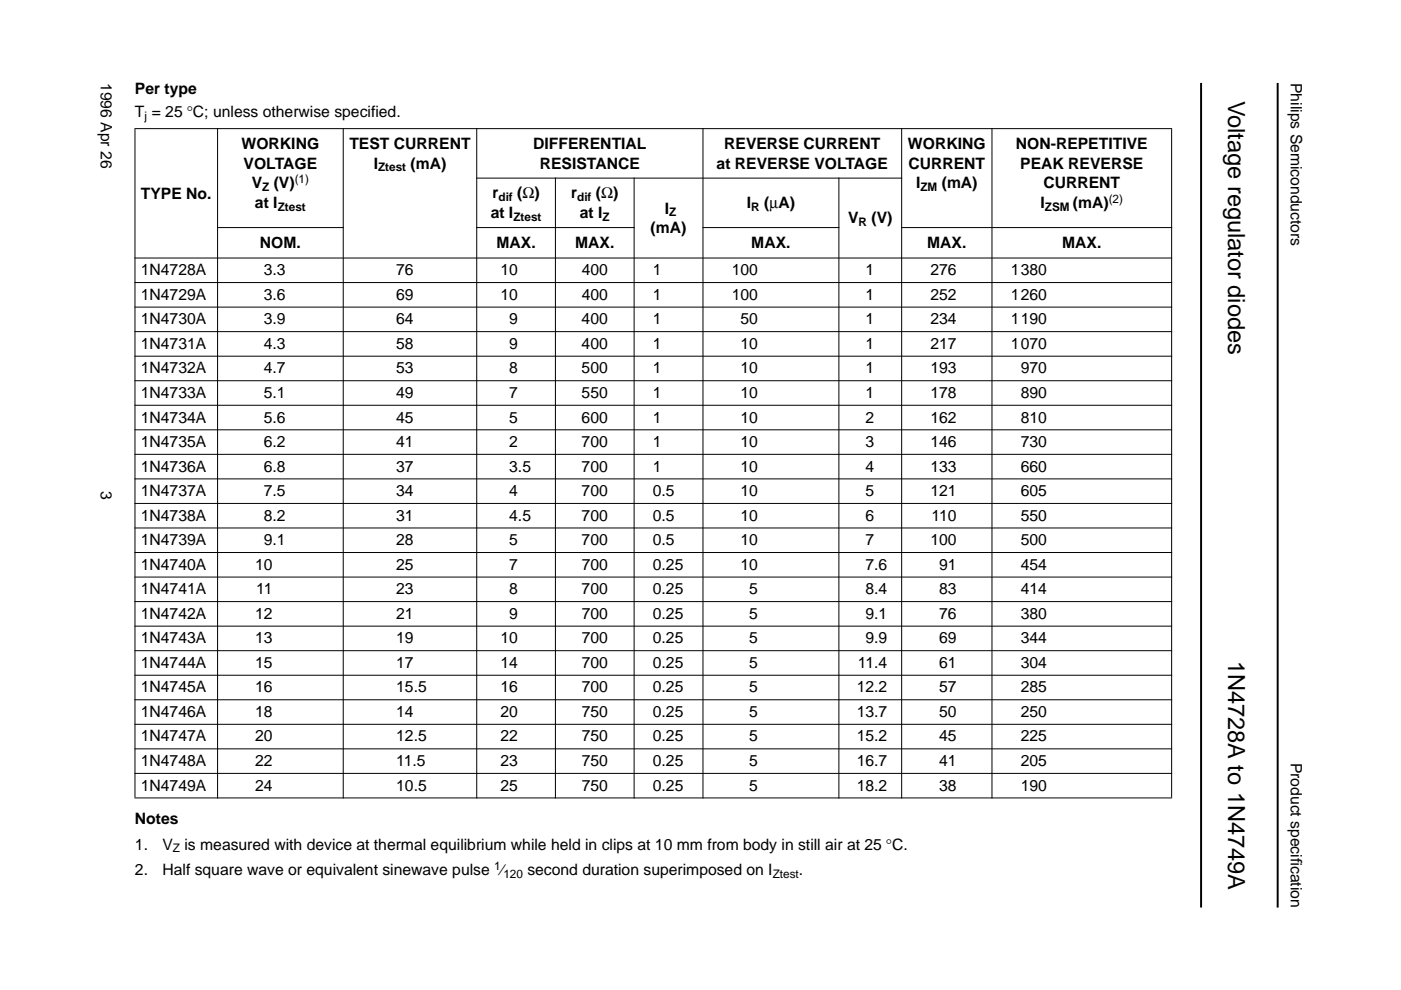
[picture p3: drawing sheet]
<svg xmlns="http://www.w3.org/2000/svg" width="297mm" height="210mm" viewBox="0 0 297 210" stroke-linecap="round" stroke-linejoin="round" font-family="sans-serif">
<defs><g id="words">
<g font-size="5">
<text x="260.4" y="21.3" transform="rotate(90 260.4 21.3)">Voltage regulator diodes</text>
<text x="260.4" y="140.1" transform="rotate(90 260.4 140.1)">1N4728A to 1N4749A</text>
</g>
<g font-size="3.3">
<text x="21.4" y="17.6" transform="rotate(90 21.4 17.6)">1996 Apr 26</text>
<text x="273.7" y="17.6" transform="rotate(90 273.7 17.6)">Philips Semiconductors</text>
<text x="28.6" y="20">Per type</text>
<text x="28.6" y="24.8">T = 25 °C; unless otherwise specified.</text>
<text x="51.2" y="31.6">WORKING</text>
<text x="51.6" y="35.7">VOLTAGE</text>
<text x="74.1" y="31.6">TEST CURRENT</text>
<text x="79.2" y="35.7">I</text>
<text x="87" y="35.7">(mA)</text>
<text x="113" y="31.6">DIFFERENTIAL</text>
<text x="114.4" y="35.7">RESISTANCE</text>
<text x="151.9" y="35.7">at REVERSE VOLTAGE</text>
<text x="153.5" y="31.6">REVERSE CURRENT</text>
<text x="192.5" y="31.6">WORKING</text>
<text x="192.6" y="35.7">CURRENT</text>
<text x="215.4" y="31.6">NON-REPETITIVE</text>
<text x="216.3" y="35.7">PEAK REVERSE</text>
<text x="53.4" y="39.9">V</text>
<text x="58" y="39.9">(V)</text>
<text x="194.2" y="39.9">I</text>
<text x="199.7" y="39.9">(mA)</text>
<text x="221.2" y="39.9">CURRENT</text>
<text x="29.9" y="42.1">TYPE No.</text>
<text x="54.1" y="44.1">at I</text>
<text x="104" y="46.2">at I</text>
<text x="104.4" y="42.1">r</text>
<text x="109.7" y="42.1">(Ω)</text>
<text x="121.1" y="42.1">r</text>
<text x="122.9" y="46.2">at I</text>
<text x="126.4" y="42.1">(Ω)</text>
<text x="141" y="45.3">I</text>
<text x="158.4" y="44.1">I</text>
<text x="162" y="44.1">(µA)</text>
<text x="179.8" y="47.4">V</text>
<text x="184.8" y="47.4">(V)</text>
<text x="220.6" y="44.1">I</text>
<text x="227.5" y="44.1">(mA)</text>
<text x="55.1" y="52.7">NOM.</text>
<text x="105.3" y="52.6">MAX.</text>
<text x="121.9" y="52.6">MAX.</text>
<text x="138" y="49.5">(mA)</text>
<text x="159.3" y="52.6">MAX.</text>
<text x="196.6" y="52.6">MAX.</text>
<text x="225.2" y="52.6">MAX.</text>
<text x="29.9" y="58.4">1N4728A</text>
<text x="55.9" y="58.4">3.3</text>
<text x="84" y="58.4">76</text>
<text x="106.1" y="58.4">10</text>
<text x="123.3" y="58.4">400</text>
<text x="138.4" y="58.4">1</text>
<text x="155.1" y="58.4">100</text>
<text x="183.5" y="58.4">1</text>
<text x="197.3" y="58.4">276</text>
<text x="214.3" y="58.4">1380</text>
<text x="29.9" y="63.6">1N4729A</text>
<text x="55.9" y="63.6">3.6</text>
<text x="84" y="63.6">69</text>
<text x="106.1" y="63.6">10</text>
<text x="123.3" y="63.6">400</text>
<text x="138.4" y="63.6">1</text>
<text x="155.1" y="63.6">100</text>
<text x="183.5" y="63.6">1</text>
<text x="197.3" y="63.6">252</text>
<text x="214.3" y="63.6">1260</text>
<text x="29.9" y="68.8">1N4730A</text>
<text x="55.9" y="68.8">3.9</text>
<text x="84" y="68.8">64</text>
<text x="108" y="68.8">9</text>
<text x="123.3" y="68.8">400</text>
<text x="138.4" y="68.8">1</text>
<text x="157" y="68.8">50</text>
<text x="183.5" y="68.8">1</text>
<text x="197.3" y="68.8">234</text>
<text x="214.3" y="68.8">1190</text>
<text x="29.9" y="74">1N4731A</text>
<text x="55.9" y="74">4.3</text>
<text x="84" y="74">58</text>
<text x="108" y="74">9</text>
<text x="123.3" y="74">400</text>
<text x="138.4" y="74">1</text>
<text x="157" y="74">10</text>
<text x="183.5" y="74">1</text>
<text x="197.3" y="74">217</text>
<text x="214.3" y="74">1070</text>
<text x="29.9" y="79.2">1N4732A</text>
<text x="55.9" y="79.2">4.7</text>
<text x="84" y="79.2">53</text>
<text x="108" y="79.2">8</text>
<text x="123.3" y="79.2">500</text>
<text x="138.4" y="79.2">1</text>
<text x="157" y="79.2">10</text>
<text x="183.5" y="79.2">1</text>
<text x="197.3" y="79.2">193</text>
<text x="216.4" y="79.2">970</text>
<text x="29.9" y="84.4">1N4733A</text>
<text x="29.9" y="89.6">1N4734A</text>
<text x="55.9" y="84.4">5.1</text>
<text x="55.9" y="89.6">5.6</text>
<text x="84" y="84.4">49</text>
<text x="84" y="89.6">45</text>
<text x="108" y="84.4">7</text>
<text x="108" y="89.6">5</text>
<text x="123.3" y="84.4">550</text>
<text x="123.3" y="89.6">600</text>
<text x="138.4" y="84.4">1</text>
<text x="138.4" y="89.6">1</text>
<text x="157" y="84.4">10</text>
<text x="157" y="89.6">10</text>
<text x="183.5" y="84.4">1</text>
<text x="183.5" y="89.6">2</text>
<text x="197.3" y="84.4">178</text>
<text x="197.3" y="89.6">162</text>
<text x="216.4" y="84.4">890</text>
<text x="216.4" y="89.6">810</text>
<text x="29.9" y="94.8">1N4735A</text>
<text x="55.9" y="94.8">6.2</text>
<text x="84" y="94.8">41</text>
<text x="108" y="94.8">2</text>
<text x="123.3" y="94.8">700</text>
<text x="138.4" y="94.8">1</text>
<text x="157" y="94.8">10</text>
<text x="183.5" y="94.8">3</text>
<text x="197.3" y="94.8">146</text>
<text x="216.4" y="94.8">730</text>
<text x="29.9" y="100">1N4736A</text>
<text x="55.9" y="100">6.8</text>
<text x="84" y="100">37</text>
<text x="108" y="100">3.5</text>
<text x="123.3" y="100">700</text>
<text x="138.4" y="100">1</text>
<text x="157" y="100">10</text>
<text x="183.5" y="100">4</text>
<text x="197.3" y="100">133</text>
<text x="216.4" y="100">660</text>
<text x="21.4" y="104.1" transform="rotate(90 21.4 104.1)">3</text>
<text x="29.9" y="105.2">1N4737A</text>
<text x="55.9" y="105.2">7.5</text>
<text x="84" y="105.2">34</text>
<text x="108" y="105.2">4</text>
<text x="123.3" y="105.2">700</text>
<text x="138.4" y="105.2">0.5</text>
<text x="157" y="105.2">10</text>
<text x="183.5" y="105.2">5</text>
<text x="197.3" y="105.2">121</text>
<text x="216.4" y="105.2">605</text>
<text x="29.9" y="110.4">1N4738A</text>
<text x="55.9" y="110.4">8.2</text>
<text x="84" y="110.4">31</text>
<text x="108" y="110.4">4.5</text>
<text x="123.3" y="110.4">700</text>
<text x="138.4" y="110.4">0.5</text>
<text x="157" y="110.4">10</text>
<text x="183.5" y="110.4">6</text>
<text x="197.5" y="110.4">110</text>
<text x="216.4" y="110.4">550</text>
<text x="29.9" y="115.6">1N4739A</text>
<text x="55.9" y="115.6">9.1</text>
<text x="84" y="115.6">28</text>
<text x="108" y="115.6">5</text>
<text x="123.3" y="115.6">700</text>
<text x="138.4" y="115.6">0.5</text>
<text x="157" y="115.6">10</text>
<text x="183.5" y="115.6">7</text>
<text x="197.3" y="115.6">100</text>
<text x="216.4" y="115.6">500</text>
<text x="29.9" y="120.8">1N4740A</text>
<text x="54.1" y="120.8">10</text>
<text x="84" y="120.8">25</text>
<text x="108" y="120.8">7</text>
<text x="123.3" y="120.8">700</text>
<text x="138.4" y="120.8">0.25</text>
<text x="157" y="120.8">10</text>
<text x="183.5" y="120.8">7.6</text>
<text x="199.1" y="120.8">91</text>
<text x="216.4" y="120.8">454</text>
<text x="29.9" y="126">1N4741A</text>
<text x="29.9" y="131.2">1N4742A</text>
<text x="54.1" y="131.2">12</text>
<text x="54.3" y="126">11</text>
<text x="84" y="126">23</text>
<text x="84" y="131.2">21</text>
<text x="108" y="126">8</text>
<text x="108" y="131.2">9</text>
<text x="123.3" y="126">700</text>
<text x="123.3" y="131.2">700</text>
<text x="138.4" y="126">0.25</text>
<text x="138.4" y="131.2">0.25</text>
<text x="158.8" y="126">5</text>
<text x="158.9" y="131.2">5</text>
<text x="183.5" y="126">8.4</text>
<text x="183.5" y="131.2">9.1</text>
<text x="199.1" y="126">83</text>
<text x="199.1" y="131.2">76</text>
<text x="216.4" y="126">414</text>
<text x="216.4" y="131.2">380</text>
<text x="29.9" y="136.4">1N4743A</text>
<text x="54.1" y="136.4">13</text>
<text x="84" y="136.4">19</text>
<text x="106.1" y="136.4">10</text>
<text x="123.3" y="136.4">700</text>
<text x="138.4" y="136.4">0.25</text>
<text x="158.9" y="136.4">5</text>
<text x="183.5" y="136.4">9.9</text>
<text x="199.1" y="136.4">69</text>
<text x="216.4" y="136.4">344</text>
<text x="29.9" y="141.6">1N4744A</text>
<text x="54.1" y="141.6">15</text>
<text x="84" y="141.6">17</text>
<text x="106.1" y="141.6">14</text>
<text x="123.3" y="141.6">700</text>
<text x="138.4" y="141.6">0.25</text>
<text x="158.9" y="141.6">5</text>
<text x="181.9" y="141.6">11.4</text>
<text x="199.1" y="141.6">61</text>
<text x="216.4" y="141.6">304</text>
<text x="29.9" y="146.8">1N4745A</text>
<text x="54.1" y="146.8">16</text>
<text x="84" y="146.8">15.5</text>
<text x="106.1" y="146.8">16</text>
<text x="123.3" y="146.8">700</text>
<text x="138.4" y="146.8">0.25</text>
<text x="158.9" y="146.8">5</text>
<text x="181.7" y="146.8">12.2</text>
<text x="199.1" y="146.8">57</text>
<text x="216.4" y="146.8">285</text>
<text x="29.9" y="152">1N4746A</text>
<text x="54.1" y="152">18</text>
<text x="84" y="152">14</text>
<text x="106.1" y="152">20</text>
<text x="123.3" y="152">750</text>
<text x="138.4" y="152">0.25</text>
<text x="158.9" y="152">5</text>
<text x="181.7" y="152">13.7</text>
<text x="199.1" y="152">50</text>
<text x="216.4" y="152">250</text>
<text x="29.9" y="157.2">1N4747A</text>
<text x="54.1" y="157.2">20</text>
<text x="84" y="157.2">12.5</text>
<text x="106.1" y="157.2">22</text>
<text x="123.3" y="157.2">750</text>
<text x="138.4" y="157.2">0.25</text>
<text x="158.9" y="157.2">5</text>
<text x="181.7" y="157.2">15.2</text>
<text x="199.1" y="157.2">45</text>
<text x="216.4" y="157.2">225</text>
<text x="273.7" y="161.7" transform="rotate(90 273.7 161.7)">Product specif</text>
<text x="29.9" y="162.4">1N4748A</text>
<text x="29.9" y="167.6">1N4749A</text>
<text x="54.1" y="162.4">22</text>
<text x="54.1" y="167.6">24</text>
<text x="84" y="162.4">11.5</text>
<text x="84" y="167.6">10.5</text>
<text x="106.1" y="162.4">23</text>
<text x="106.1" y="167.6">25</text>
<text x="123.3" y="162.4">750</text>
<text x="123.3" y="167.6">750</text>
<text x="138.4" y="162.4">0.25</text>
<text x="138.4" y="167.6">0.25</text>
<text x="158.9" y="162.4">5</text>
<text x="158.9" y="167.6">5</text>
<text x="181.6" y="162.4">16.7</text>
<text x="181.7" y="167.6">18.2</text>
<text x="199.1" y="162.4">41</text>
<text x="199.1" y="167.6">38</text>
<text x="216.4" y="162.4">205</text>
<text x="216.4" y="167.6">190</text>
<text x="28.6" y="174.7">Notes</text>
<text x="28.6" y="185.6">2.</text>
<text x="28.6" y="180.1">1.</text>
<text x="34.4" y="185.6">Half square wave or equivalent sinewave pulse ⁄</text>
<text x="34.4" y="180.1">V</text>
<text x="39.1" y="180.1">is measured with device at thermal equilibrium while held in clips at 10 mm from body in still air at 25 °C.</text>
<text x="111.8" y="185.6">second duration superimposed on I</text>
<text x="169.4" y="185.6">.</text>
<text x="273.7" y="181.9" transform="rotate(90 273.7 181.9)">ication</text>
</g>
<g font-size="2.5">
<text x="30.7" y="25.4">j</text>
<text x="55.6" y="40.5">Z</text>
<text x="62.5" y="38.9">(1)</text>
<text x="80.2" y="36.3">Ztest</text>
<text x="195.1" y="40.5">ZM</text>
<text x="58.9" y="44.7">Ztest</text>
<text x="105.7" y="42.7">dif</text>
<text x="108.8" y="46.8">Ztest</text>
<text x="122.4" y="42.7">dif</text>
<text x="127.7" y="46.8">Z</text>
<text x="141.9" y="45.9">Z</text>
<text x="159.3" y="44.7">R</text>
<text x="182" y="48">R</text>
<text x="221.5" y="44.7">ZSM</text>
<text x="235.1" y="43.1">(2)</text>
<text x="36.7" y="180.7">Z</text>
<text x="104.8" y="184.6">1</text>
<text x="106.7" y="186.2">120</text>
<text x="163.8" y="186.2">Ztest</text>
</g>
</g></defs>
<path d="M254.7 17.6v174.8M270.9 17.6v174.8" fill="none" stroke="#000" stroke-width=".42"/>
<g fill="#000" stroke="#000" stroke-width=".21">
<path d="M101 37.8h90.3zM28.5 27.3h220zM46 48.3h26.9zM101 48.3h33.5zM148.9 48.3h29.1zM191.1 48.3h57.4zM28.5 54.7h220zM28.5 59.9h220zM28.5 65.1h220zM28.5 70.3h220zM28.5 75.5h220zM28.5 80.7h220z"/>
<path d="M28.5 85.9h220zM28.5 91.1h220zM28.5 96.3h220zM28.5 101.5h220zM28.5 106.7h220zM28.5 111.9h220zM28.5 117.1h220zM28.5 122.4h220zM28.5 127.6h220zM28.5 132.8h220zM28.5 138h220zM28.5 143.2h220z"/>
<path d="M28.5 148.4h220zM28.5 153.6h220zM28.5 158.8h220zM28.6 27.4v141.7zM46.1 27.2v142.1zM72.8 27.2v142.1zM101.1 27.2v142.1zM117.8 37.7v131.6zM134.4 37.7v131.6zM149 27.2v142.1zM177.9 37.7v131.6zM191.2 27.2v142.1z"/>
<path d="M210.3 27.2v142.1zM248.4 27.4v141.7zM28.5 164h220zM28.5 169.2h220z"/>
</g>
<use href="#words"/>
</svg>
